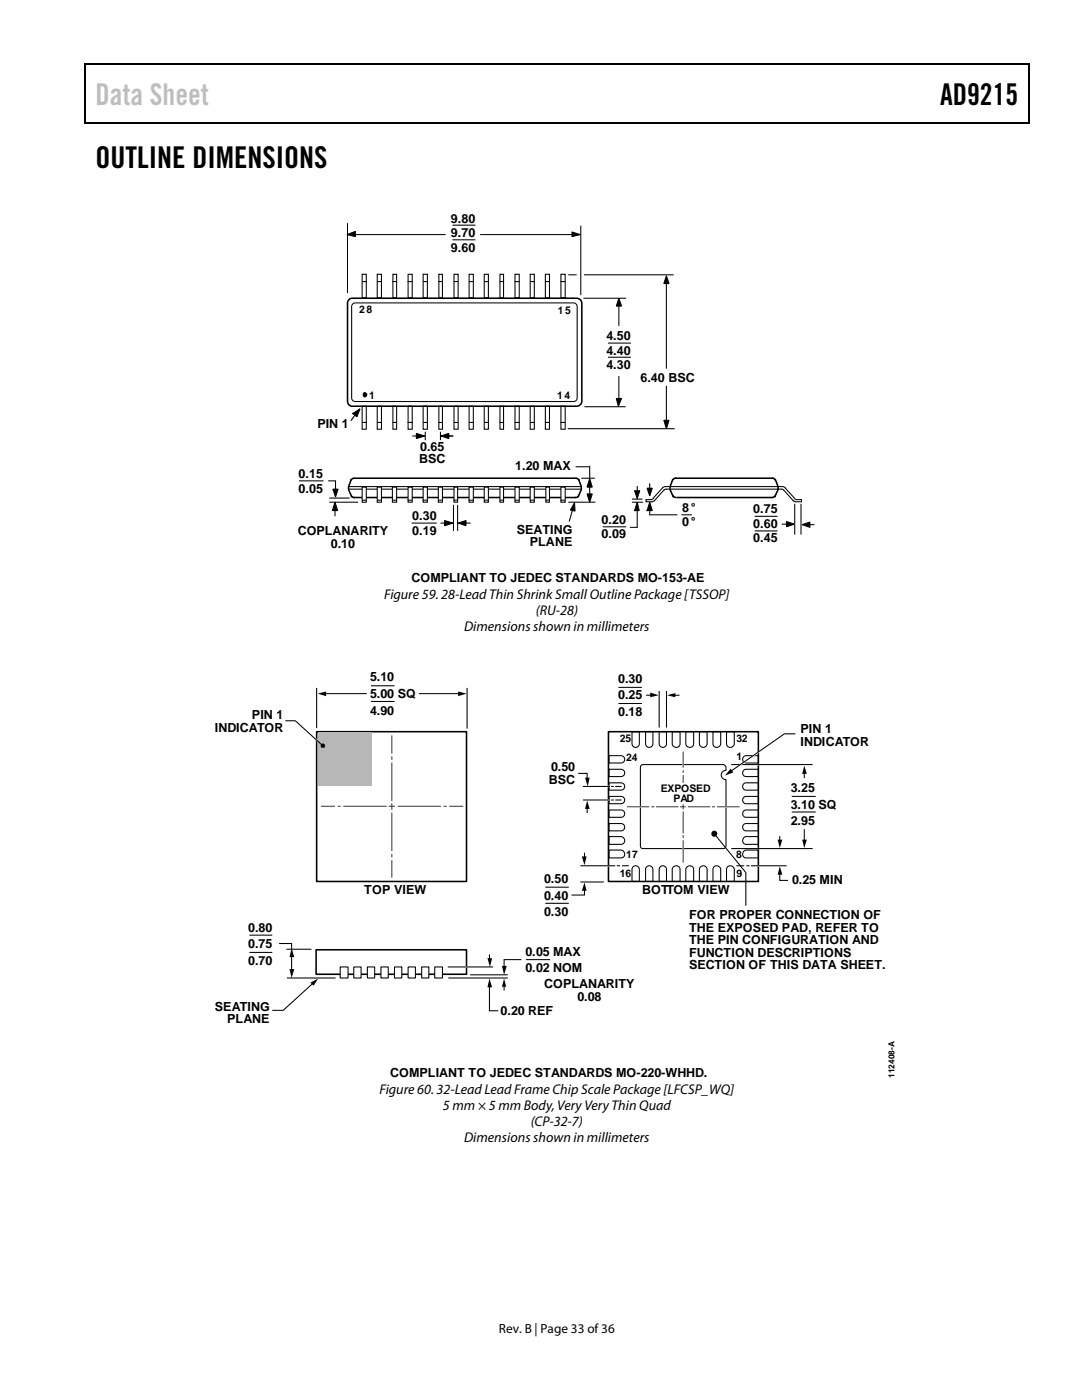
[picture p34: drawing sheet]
<svg xmlns="http://www.w3.org/2000/svg" width="216mm" height="279mm" viewBox="0 0 216 279" stroke-linecap="round" stroke-linejoin="round" font-family="sans-serif">
<defs><g id="words">
<text font-size="6" fill="#c0c0c0" x="19" y="21">Data Sheet</text>
<g font-size="6">
<text x="187.6" y="21">AD9215</text>
<text x="19" y="33.6">OUTLINE DIMENSIONS</text>
</g>
<g font-size="2.8">
<text x="76.6" y="119.6">Figure 59. 28-Lead Thin Shrink Small Outline Package [TSSOP]</text>
<text x="92.6" y="125.9">Dimensions shown in millimeters</text>
<text x="106.9" y="122.8">(RU-28)</text>
<text x="75.7" y="218.4">Figure 60. 32-Lead Lead Frame Chip Scale Package [LFCSP_WQ]</text>
<text x="88.4" y="221.6">5 mm × 5 mm Body, Very Very Thin Quad</text>
<text x="92.6" y="227.9">Dimensions shown in millimeters</text>
<text x="105.9" y="224.7">(CP-32-7)</text>
</g>
<text font-size="2.6" x="99.5" y="266">Rev. B | Page 33 of 36</text>
<g font-size="2.5">
<text x="90" y="44.5">9.80</text>
<text x="90" y="47.4">9.70</text>
<text x="90" y="50.3">9.60</text>
<text x="121" y="67.9">4.50</text>
<text x="121" y="70.8">4.40</text>
<text x="121" y="73.7">4.30</text>
<text x="127.8" y="76.1">6.40 BSC</text>
<text x="63.3" y="85.4">PIN 1</text>
<text x="83.8" y="89.9">0.65</text>
<text x="59.6" y="95.4">0.15</text>
<text x="83.6" y="92.4">BSC</text>
<text x="102.8" y="93.9">1.20 MAX</text>
<text x="59.6" y="98.4">0.05</text>
<text x="59.4" y="106.8">COPLANARITY</text>
<text x="82.3" y="103.8">0.30</text>
<text x="82.3" y="106.7">0.19</text>
<text x="103.1" y="106.5">SEATING</text>
<text x="120.1" y="104.5">0.20</text>
<text x="120.1" y="107.4">0.09</text>
<text x="136.1" y="102.1">8°</text>
<text x="136.1" y="105">0°</text>
<text x="150.3" y="102.4">0.75</text>
<text x="150.3" y="105.3">0.60</text>
<text x="66" y="109.3">0.10</text>
<text x="105.7" y="109">PLANE</text>
<text x="150.3" y="108.2">0.45</text>
<text x="82.1" y="116.2">COMPLIANT TO JEDEC STANDARDS MO-153-AE</text>
<text x="73.8" y="136">5.10</text>
<text x="123.4" y="136.3">0.30</text>
<text x="50.3" y="143.5">PIN 1</text>
<text x="73.8" y="139.3">5.00 SQ</text>
<text x="73.8" y="142.7">4.90</text>
<text x="123.4" y="139.6">0.25</text>
<text x="123.4" y="142.9">0.18</text>
<text x="42.9" y="146.1">INDICATOR</text>
<text x="159.7" y="148.9">INDICATOR</text>
<text x="159.7" y="146.4">PIN 1</text>
<text x="110" y="153.9">0.50</text>
<text x="109.5" y="156.4">BSC</text>
<text x="157.8" y="158.1">3.25</text>
<text x="157.8" y="161.4">3.10 SQ</text>
<text x="157.8" y="164.7">2.95</text>
<text x="72.7" y="178.5">TOP VIEW</text>
<text x="108.6" y="176.2">0.50</text>
<text x="108.6" y="179.6">0.40</text>
<text x="128.2" y="178.5">BOTTOM VIEW</text>
<text x="158.1" y="176.4">0.25 MIN</text>
<text x="49.5" y="185.9">0.80</text>
<text x="108.6" y="182.9">0.30</text>
<text x="137.5" y="183.4">FOR PROPER CONNECTION OF</text>
<text x="137.5" y="185.9">THE EXPOSED PAD, REFER TO</text>
<text x="49.5" y="189.2">0.75</text>
<text x="104.9" y="190.7">0.05 MAX</text>
<text x="137.5" y="188.4">THE PIN CONFIGURATION AND</text>
<text x="137.5" y="190.9">FUNCTION DESCRIPTIONS</text>
<text x="49.5" y="192.6">0.70</text>
<text x="104.9" y="194">0.02 NOM</text>
<text x="108.6" y="197.2">COPLANARITY</text>
<text x="137.5" y="193.4">SECTION OF THIS DATA SHEET.</text>
<text x="42.9" y="201.7">SEATING</text>
<text x="99.9" y="202.6">0.20 REF</text>
<text x="115.2" y="199.7">0.08</text>
<text x="45.3" y="204.2">PLANE</text>
<text x="77.9" y="215">COMPLIANT TO JEDEC STANDARDS MO-220-WHHD.</text>
</g>
<g font-size="2.1">
<text x="71.7" y="62.5">28</text>
<text x="111.3" y="62.6">15</text>
<text x="73.6" y="79.6">1</text>
<text x="111.2" y="79.6">14</text>
<text x="123.7" y="148.1">25</text>
<text x="147" y="148.1">32</text>
<text x="124.9" y="151.9">24</text>
<text x="147" y="151.7">1</text>
<text x="131.8" y="158.1">EXPOSED</text>
<text x="134.4" y="160">PAD</text>
<text x="125" y="171.3">17</text>
<text x="146.9" y="171.3">8</text>
<text x="123.7" y="175.1">16</text>
<text x="147" y="175.1">9</text>
</g>
<text font-size="1.7" x="178.5" y="215.1" transform="rotate(-90 178.5 215.1)">112408-A</text>
</g></defs>
<g fill="#000">
<path d="M16.9 12.7h.2v1h-.2zM205.1 12.7h.3v1h-.3zM205.1 12.7h.3v.3h-.3zM205.1 24.4h.3v.3h-.3z"/>
<path d="M70.4 82.5l1.4-.9-.6 1.6zM71.1 82.4l-1 1.5z"/>
</g>
<path d="M16.9 12.8h188.2M17 13.7v11M205.2 13.7v11M16.9 24.5h188.2" fill="none" stroke="#000" stroke-width=".25"/>
<g fill="none" stroke="#000" stroke-width=".21">
<path d="M69.3 44.6v13.8M70.4 46.8h18.4M72.3 54.7h.8v4.7h-.8zM72.4 56.2h.7M75.3 54.7h.8v4.7h-.8zM75.4 56.2h.7M78.4 54.7h.7v4.7h-.7zM78.4 56.2h.7M81.4 54.7h.9v4.7h-.9zM81.4 56.2h.9M84.4 54.7h.9v4.7h-.9zM84.5 56.2h.8"/>
<path d="M87.6 54.7h.7v4.7h-.7zM87.6 56.2h.7M90.6 54.7h.8v4.7h-.8zM90.6 56.2h.7M93.6 54.7h.8v4.7h-.8zM93.7 56.2h.7M95.9 46.8h19.5M96.6 54.7h.9v4.7h-.9zM96.7 56.2h.8M99.8 54.7h.7v4.7h-.7zM99.8 56.2h.7M102.8 54.7h.8v4.7h-.8z"/>
<path d="M102.8 56.2h.7M105.8 54.7h.8v4.7h-.8zM105.9 56.2h.7M108.8 54.7h.8v4.7h-.8zM108.9 56.2h.7M111.9 54.7h.9v4.7h-.9zM111.9 56.2h.8M113.5 54.8h1.5M115.9 45.1v13.7M116.5 59.5h8.3M116.6 54.8h17.7M133 56.1v17.4"/>
<path d="M70.4 60.7l.5-.2h42.5a1.6 1.6 0 0 1 1.7 .4l.1 17.5a1.59 1.59 0 0 1-.5 1.7h-42.6a1.85 1.85 0 0 1-1.9-.4v-18.5zM123.5 60v4.9M123.5 75.1v5.7M133 77.1v7.6M69.7 97.6h46.2M69.7 97.1h46.2M70.4 82.5l1.4-.9-.6 1.6zM71.1 82.4l-1 1.5M72.3 81.1h.8v4.6h-.8zM72.4 84.3h.7M75.3 81.1h.8v4.6h-.8zM75.4 84.3h.7"/>
<path d="M78.4 81.1h.7v4.6h-.7zM78.4 84.3h.7M81.4 81.1h.9v4.6h-.9zM81.4 84.3h.9M84.4 81.1h.9v4.6h-.9zM84.5 84.3h.8M87.6 81.1h.7v4.6h-.7zM87.6 84.3h.7M90.6 81.1h.8v4.6h-.8zM90.6 84.3h.7M93.6 81.1h.8v4.6h-.8zM93.7 84.3h.7"/>
<path d="M96.6 81.1h.9v4.6h-.9zM96.7 84.3h.8M99.8 81.1h.7v4.6h-.7zM99.8 84.3h.7M102.8 81.1h.8v4.6h-.8zM102.8 84.3h.7M105.8 81.1h.8v4.6h-.8zM105.9 84.3h.7M108.8 81.1h.8v4.6h-.8zM108.9 84.3h.7M111.9 81.1h.9v4.6h-.9zM111.9 84.3h.8"/>
<path d="M113.4 85.6h21.1M116.7 81.2h8"/>
</g>
<path d="M69.6 59.8l.7-.3h43.9a1.68 1.68 0 0 1 1.8 .7l.1 18.3a3.6 3.6 0 0 1-.2 2.2l-.8 .4h-43.8a1.78 1.78 0 0 1-1.9-.6l-.1-18.4a3.6 3.6 0 0 1 .3-2.3zM70.1 98.9l.1 .2 .6 .2M70.1 95.8l-.5 1.3v.6l.6 1.4M70.7 95.4l-.5 .2-.2 .3M70.8 95.4h44.1l.5 .2 .2 .3M115.5 95.8l.5 1.3v.6l-.6 1.4M115.5 98.9l-.2 .2-.6 .2h-44" fill="none" stroke="#000" stroke-width=".31"/>
<g fill="#000" stroke="#000" stroke-width=".21">
<path d="M69.2 46.8l1.7-.6v1zM114.1 46.3l1.7 .5-1.7 .4zM133 55l.5 1.6h-1zM123 79.5h1l-.6 1.6zM123.5 59.5l.5 1.6h-1zM132.5 83.9h1l-.5 1.7z"/>
<circle cx="72.8" cy="78.8" r=".4"/>
</g>
<path d="M75.3 97.2h.8v3h-.8z" fill="#fff" stroke="#000" stroke-width=".21"/>
<path d="M75.4 99.8h.6" fill="none" stroke="#000" stroke-width=".21"/>
<path d="M78.3 97.2h.8v3h-.8z" fill="#fff" stroke="#000" stroke-width=".21"/>
<path d="M78.4 99.8h.6" fill="none" stroke="#000" stroke-width=".21"/>
<path d="M81.4 97.2h.9v3h-.9z" fill="#fff" stroke="#000" stroke-width=".21"/>
<path d="M81.4 99.8h.7" fill="none" stroke="#000" stroke-width=".21"/>
<path d="M84.4 97.2h.9v3h-.9z" fill="#fff" stroke="#000" stroke-width=".21"/>
<path d="M84.4 99.8h.8" fill="none" stroke="#000" stroke-width=".21"/>
<path d="M87.5 97.2h.8v3h-.8z" fill="#fff" stroke="#000" stroke-width=".21"/>
<path d="M87.6 99.8h.6" fill="none" stroke="#000" stroke-width=".21"/>
<path d="M90.6 97.2h.7v3h-.7z" fill="#fff" stroke="#000" stroke-width=".21"/>
<path d="M90.6 99.8h.7" fill="none" stroke="#000" stroke-width=".21"/>
<path d="M93.6 97.2h.8v3h-.8z" fill="#fff" stroke="#000" stroke-width=".21"/>
<path d="M93.6 99.8h.7" fill="none" stroke="#000" stroke-width=".21"/>
<path d="M96.6 97.2h.9v3h-.9z" fill="#fff" stroke="#000" stroke-width=".21"/>
<path d="M96.7 99.8h.7" fill="none" stroke="#000" stroke-width=".21"/>
<path d="M99.8 97.2h.7v3h-.7z" fill="#fff" stroke="#000" stroke-width=".21"/>
<path d="M99.8 99.8h.7" fill="none" stroke="#000" stroke-width=".21"/>
<path d="M102.8 97.2h.8v3h-.8z" fill="#fff" stroke="#000" stroke-width=".21"/>
<path d="M102.8 99.8h.7" fill="none" stroke="#000" stroke-width=".21"/>
<path d="M105.8 97.2h.8v3h-.8z" fill="#fff" stroke="#000" stroke-width=".21"/>
<path d="M105.9 99.8h.6" fill="none" stroke="#000" stroke-width=".21"/>
<path d="M108.9 97.2h.7v3h-.7z" fill="#fff" stroke="#000" stroke-width=".21"/>
<path d="M108.9 99.8h.7" fill="none" stroke="#000" stroke-width=".21"/>
<path d="M111.9 97.2h.9v3h-.9z" fill="#fff" stroke="#000" stroke-width=".21"/>
<g fill="none" stroke="#000" stroke-width=".21">
<path d="M59.8 96h4.7M65.8 99.4h3.9M67 96.1v2.4M82.4 87h1.5M84.9 86.3v1.4M87.9 86.3v1.4M88.8 87h1.6M111.9 99.8h.8M116.1 95.4h2.5M117.7 93v6.5M65.8 100.2h5.5M66.8 101.5v1.4"/>
<path d="M82.3 104.4h4.7M88 104.4h1.6M90.5 100.9v5M91.3 100.9v5M92.2 104.4h1.6M113.5 100.2h5.2M114.3 101.5l-.7 2.5"/>
</g>
<path d="M66.4 97.6h1.1l-.5 1.6zM83.1 86.5l1.7 .5-1.7 .5zM88 87l1.6-.5v1zM117.1 98.6h1.1l-.5 1.6zM117.7 95.5l.5 1.7h-1.1zM66.8 100.2l.6 1.7h-1.1zM88.7 103.9l1.7 .5-1.7 .5zM91.4 104.4l1.6-.5v1zM114.6 100.3l.1 1.7-.9-.2z" fill="#000" stroke="#000" stroke-width=".21"/>
<path d="M88.8 87h1.6z" fill="#000"/>
<path d="M128.9 99.2h1.1l-1.1 .5z" fill="#fff"/>
<g fill="none" stroke="#000" stroke-width=".21">
<path d="M90.4 44.9h4.4M90.4 47.9h4.4M121.4 68.5h4.4M121.4 71.3h4.4M65.6 96h1.4M126.2 99.6h1.9M127.1 97.1v1.6M129.6 96.6v1.5M130.5 99.4l-.4 .3h-1.2v.4h1.4l.4-.3M133.5 97.1l-1.2 .2-1.9 2.1M133.6 97.6l-1 .1-2 2.2M133.9 97.6h21.3"/>
<path d="M133.9 97.1h21.3M155.3 97.6a1.1 1.1 0 0 1 1.1 .2l1.9 2.1M155.4 97.1l1.2 .2 2 2.3 1.3 .1v.4h-1.3l-.4-.3M120.4 105.1h4.4M125.8 105.2h1.2M126.2 100.2h2M127.1 100.2l.5 1.7h-1zM127.1 101.4v3.8M129.6 100.2l.6 1.7h-1.1zM129.6 102.7h5.5M129.6 101.1v1.5M136.1 102.7h1.9"/>
<path d="M156.1 104.6h1.7M158.6 100.6v6M159.8 100.6v6M160.9 104.7h1.5"/>
</g>
<path d="M134.2 95.8l-.5 1.3v.6l.6 1.4M134.2 98.9l.2 .2 .6 .2M134.7 95.4h19.4M135 95.4l-.6 .2-.2 .3M154 95.4l.6 .2 .1 .3M154.7 98.9l-.2 .2-.5 .2h-18.9M154.7 95.8l.6 1.3v.6l-.7 1.4" fill="none" stroke="#000" stroke-width=".31"/>
<g fill="#000">
<path d="M127.1 100.2l.5 1.7h-1zM127.1 97.1v1.6z"/>
<path d="M129.6 100.2l.6 1.7h-1.1zM129.6 96.6v1.5z"/>
</g>
<path d="M126.6 97.9h1.1l-.6 1.6zM129.1 97.4h1.1l-.6 1.6zM156.9 104.1l1.6 .5-1.6 .5zM160 104.7l1.6-.5v1z" fill="#000" stroke="#000" stroke-width=".21"/>
<path d="M72.3 97.2h.8v3h-.8z" fill="#fff" stroke="#000" stroke-width=".21"/>
<path d="M72.4 99.8h.6M115 93.2h2.5M150.7 103h4.3M150.7 106h4.3M63.2 137.4v7.8M93.2 137.4v7.9M145.9 152.6h16.3M158 158.9h4.8M145.9 169.4h16.3M158 162.1h4.8" fill="none" stroke="#000" stroke-width=".21"/>
<path d="M121.4 146h29.9v29.9h-29.9zM63.1 189.5h30v4.9h-30z" fill="none" stroke="#000" stroke-width=".31"/>
<path d="M151.1 152.6h.4M151.1 169.4h.4" fill="none" stroke="#fff" stroke-width=".31"/>
<g fill="#fff" stroke="#000" stroke-width=".21">
<path d="M67.9 193h1.5v2.2h-1.5z"/>
<path d="M70.6 193h1.5v2.2h-1.5z"/>
<path d="M73.3 193h1.5v2.2h-1.5z"/>
<path d="M76 193h1.5v2.2h-1.5z"/>
<path d="M78.7 193h1.5v2.2h-1.5z"/>
<path d="M81.4 193h1.5v2.2h-1.5z"/>
<path d="M84.1 193h1.5v2.2h-1.5z"/>
<path d="M86.7 193h1.6v2.2h-1.6z"/>
</g>
<path d="M57.2 189.4h4.9M57.3 195.2h9.7M62.5 196.2l-6 5.4h-2.2M89.5 193h8.8M89.5 195.2h11.8M93.9 194.5h7.3M97.7 190.6v.9M97.7 196.7v5h1.7M100.6 196.6v1M104 191.5h-3.4v1.6M105 191.5h4.7" fill="none" stroke="#000" stroke-width=".21"/>
<path d="M61.9 196.1l1.6-.8-.9 1.4zM97.3 191.2h.9l-.4 1.8zM97.7 195.3l.5 1.7h-.9zM100.2 192.8h.9l-.5 1.7zM100.6 195.3l.4 1.6h-.8z" fill="#000"/>
<path d="M62.9 147.4l.7 .7M92.9 193h.5" fill="none" stroke="#fff" stroke-width=".31"/>
<path d="M63.2 146h29.9v29.9h-29.9z" fill="none" stroke="#000" stroke-width=".31"/>
<path d="M63.4 146.1h10.7v10.7h-10.7z" fill="#b5b7b9"/>
<path d="M56.9 143.8h2l5.5 5M115.4 154.3h1.8v1.2M117.2 161.1v1.2" fill="none" stroke="#000" stroke-width=".21"/>
<g fill="#000">
<path d="M116.7 155.2h1l-.4 1.8zM117.2 159.8l.5 1.6h-1z"/>
<circle cx="64.4" cy="148.8" r=".45"/>
</g>
<path d="M160.5 154.2v1.1" fill="none" stroke="#010101" stroke-width=".21"/>
<path d="M160.5 152.8l.5 1.7h-.9z" fill="#010101"/>
<path d="M160.5 165.5v2.4" fill="none" stroke="#010101" stroke-width=".21"/>
<path d="M160.1 167.6h.9l-.5 1.6z" fill="#010101"/>
<path d="M55.7 188.3h2.5v2.5M58.2 190.7v3" fill="none" stroke="#000" stroke-width=".21"/>
<path d="M57.8 193.4h.9l-.5 1.8zM58.2 189.2l.5 1.8h-.9z" fill="#000"/>
<path d="M83.6 138.4h8.1" fill="none" stroke="#010101" stroke-width=".21"/>
<path d="M91.4 138l1.7 .4-1.7 .5z" fill="#010101"/>
<path d="M64.7 138.4h8.5" fill="none" stroke="#010101" stroke-width=".21"/>
<path d="M63.4 138.4l1.7-.4v.9z" fill="#010101"/>
<path d="M121.1 157h.5M121.1 159.7h.5M136.3 152.5v.3M136.4 148.4v.3M151.7 149.9l-4.3 3M121.1 172.8h.5M127.7 161h.2M136.3 162.4v.2M136.3 169.2v.3M136.4 163.8v.3M144.8 161h.2M151.1 172.8h.6" fill="none" stroke="#fff" stroke-width=".31"/>
<g fill="none" stroke="#000" stroke-width=".21">
<path d="M74 136.9h4.7M74 140h4.7M123.4 137.2h4.7M128.9 138.7h1.2M131.5 138v7.1M133 138v7.1M134.5 138.7h1.1M116.4 157h5.2M116.4 159.7h5.2M121.5 158.9h2.4a.73 .73 0 0 1 .8 .8 .73 .73 0 0 1-.8 .7h-2.4zM121.5 156.2h2.4a.73 .73 0 0 1 .8 .8 .73 .73 0 0 1-.8 .7h-2.4zM121.5 153.5h2.4a.73 .73 0 0 1 .8 .8 .73 .73 0 0 1-.8 .7h-2.4z"/>
<path d="M121.5 150.8h2.4a.73 .73 0 0 1 .8 .7 .73 .73 0 0 1-.8 .8h-2.4zM122 157h.4M122 159.7h.4M122.9 157h1M122.9 159.7h1M123.4 140.4h4.7M126.1 146h1.5v2.4a.73 .73 0 0 1-.8 .8 .73 .73 0 0 1-.7-.8zM128 152.7l16.3-.1 .5 .3 .1 .8a.97 .97 0 0 0-1 1 .97 .97 0 0 0 1 1v13.1a1.09 1.09 0 0 1-1.5 .6h-15.1a.88 .88 0 0 1-.5-1.2v-15.1zM128.8 146h1.5v2.4a.73 .73 0 0 1-.7 .8 .73 .73 0 0 1-.8-.8zM131.5 146h1.5v2.4a.73 .73 0 0 1-.7 .8 .73 .73 0 0 1-.8-.8zM134.1 146h1.6v2.4a.78 .78 0 0 1-.8 .8 .78 .78 0 0 1-.8-.8zM136.8 146h1.6v2.4a.78 .78 0 0 1-.8 .8 .78 .78 0 0 1-.8-.8z"/>
<path d="M139.6 146h1.5v2.4a.77 .77 0 0 1-.8 .8 .77 .77 0 0 1-.7-.8zM142.3 146h1.5v2.4a.77 .77 0 0 1-.8 .8 .77 .77 0 0 1-.7-.8zM145 146h1.5v2.4a.77 .77 0 0 1-.8 .8 .77 .77 0 0 1-.7-.8zM148.4 159.1l.4-.2h2.5v1.5h-2.5a.75 .75 0 0 1-.4-1.3zM148.4 156.4l.4-.2h2.5v1.5h-2.5a.75 .75 0 0 1-.4-1.3zM148.4 153.7l.4-.2h2.5v1.5h-2.5a.74 .74 0 0 1-.6-.5 .74 .74 0 0 1 .2-.8zM148.4 151l.4-.2h2.5v1.5h-2.5a.74 .74 0 0 1-.6-.5 .74 .74 0 0 1 .2-.8zM158.7 146.5h-2.2l-10.7 7.4M108.8 177.1h4.7M115.8 176h4.7M115.8 172.8h7M116.6 177.5v1.1h-2.6"/>
<path d="M116.6 170.2v1M121.5 169.7h2.4a.78 .78 0 0 1 .8 .7 .78 .78 0 0 1-.8 .8h-2.4zM121.5 167h2.4a.77 .77 0 0 1 .8 .7 .77 .77 0 0 1-.8 .8h-2.4zM121.5 164.4h2.4a.73 .73 0 0 1 .8 .7 .73 .73 0 0 1-.8 .7h-2.4zM121.5 161.6h2.4a.73 .73 0 0 1 .8 .8 .73 .73 0 0 1-.8 .7h-2.4zM123.1 172.8h.6M124.1 172.8h1.4M126.3 173a.74 .74 0 0 1 .8-.2 .74 .74 0 0 1 .5 .7v2.4h-1.5v-2.4zM129 173a.74 .74 0 0 1 .8-.2 .74 .74 0 0 1 .5 .7v2.4h-1.5v-2.4zM131.7 173a.74 .74 0 0 1 .8-.2 .74 .74 0 0 1 .5 .7v2.4h-1.5v-2.4zM134.4 173a.77 .77 0 0 1 .8-.2 .77 .77 0 0 1 .5 .7v2.4h-1.6v-2.4zM137.1 173a.77 .77 0 0 1 .8-.2 .77 .77 0 0 1 .5 .7v2.4h-1.6v-2.4z"/>
<path d="M139.8 173a.77 .77 0 0 1 .8-.2 .77 .77 0 0 1 .5 .7v2.4h-1.5v-2.4zM142.5 173a.81 .81 0 0 1 1.3 .5v2.4h-1.5v-2.4zM142.6 166.4l6.2 7.7v6.6M145.2 173a.81 .81 0 0 1 1.3 .5v2.4h-1.5v-2.4zM146.9 172.8h1.6M148.4 169.9l.4-.2h2.5v1.5h-2.5a.77 .77 0 0 1-.4-1.3zM148.4 167.2l.4-.2h2.5v1.5h-2.5a.76 .76 0 0 1-.4-1.3zM148.4 164.6l.4-.2h2.5v1.4h-2.5a.75 .75 0 0 1-.4-1.2zM148.4 161.9l.4-.3h2.5v1.5h-2.5a.75 .75 0 0 1-.4-1.2zM148.9 172.8h.6M149.9 172.8h7.1M155.6 174.2v1.5h1.6"/>
<path d="M155.6 167v.9M49.8 186.6h4.5M49.8 190.1h4.5M108.8 180.3h4.7"/>
</g>
<g fill="#000">
<path d="M129.8 138.2l1.6 .5-1.6 .4zM133.1 138.7l1.6-.4v.8zM145.8 153.4l.5 .8-1.6 .6zM116.1 170.9h1l-.5 1.8zM116.6 176.1l.5 1.7h-1zM155.2 167.6h.9l-.5 1.6zM155.6 172.9l.5 1.7h-.9z"/>
<circle cx="142.5" cy="166.4" r=".6"/>
</g>
<g fill="none" stroke="#333" stroke-width=".2">
<path d="M78.2 146.9v3.4M78.2 151v.6M78.2 152.3v7.5M136.3 150.1v3M136.3 153.7v.6M136.3 154.8v1.3M64.1 160.9h2.6M67.5 160.9h.4M68.6 160.9h8.4M77.7 160.9h1M78.2 160.4v1.1M78.2 162.3v7.5"/>
<path d="M78.2 170.5v.5M78.2 171.7v3.4M79.4 160.9h8.5M88.6 160.9h.4M89.7 160.9h2.7M125.2 161h4.2M130.1 161h.4M131 161h4.3M135.8 161h.9M136.3 160.6v.8M136.3 162.1v4.1M136.3 166.8v.4"/>
<path d="M136.3 167.8v4.3M137.4 161h4.2M142.2 161h.4M143.2 161h4.3"/>
</g>
<use href="#words"/>
</svg>
